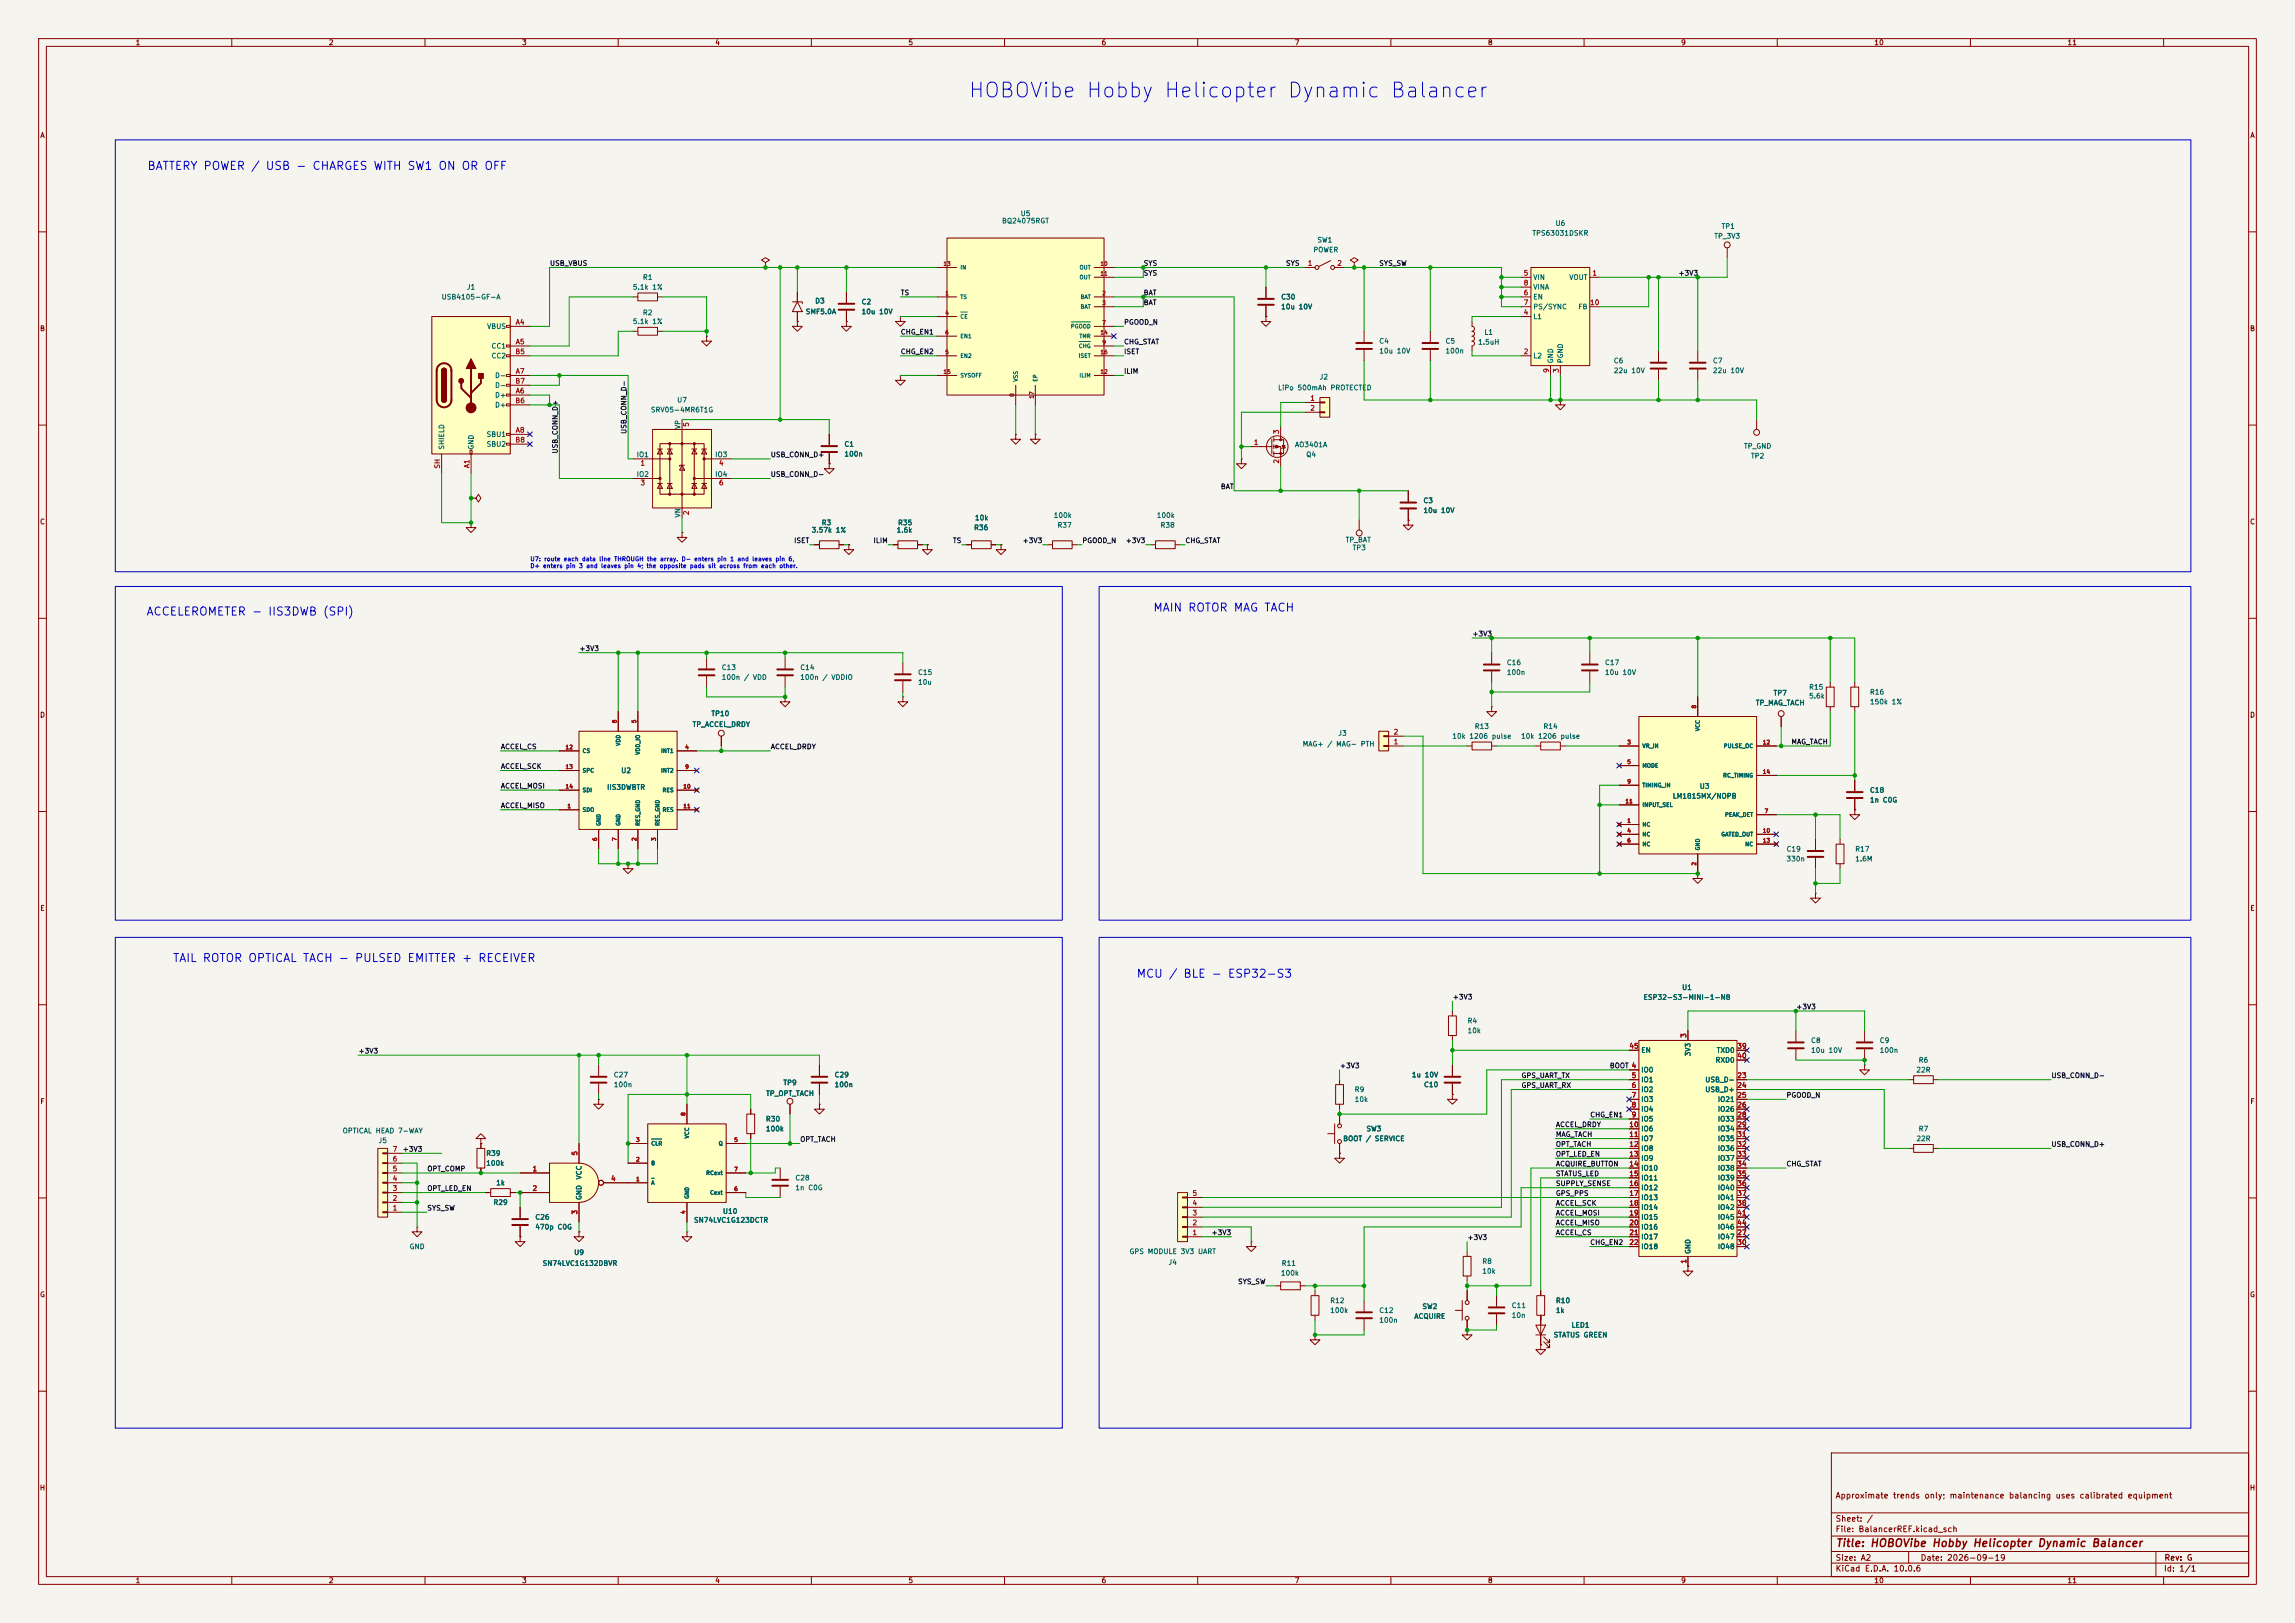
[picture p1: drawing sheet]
<svg xmlns="http://www.w3.org/2000/svg" width="594mm" height="420mm" viewBox="0 0 594 420" stroke-linecap="round" stroke-linejoin="round" font-family="sans-serif">
<defs><g id="words">
<text font-size="3.8" fill="#0000c2" x="250.4" y="26.2">HOBOVibe Hobby Helicopter Dynamic Balancer</text>
<g font-size="2.1" fill="#0000c2">
<text x="38" y="44.5">BATTERY POWER / USB - CHARGES WITH SW1 ON OR OFF</text>
<text x="37.7" y="159.8">ACCELEROMETER - IIS3DWB (SPI)</text>
<text x="298.3" y="158.8">MAIN ROTOR MAG TACH</text>
<text x="44.6" y="249.5">TAIL ROTOR OPTICAL TACH - PULSED EMITTER + RECEIVER</text>
<text x="294" y="253.5">MCU / BLE - ESP32-S3</text>
</g>
<text font-size="2" fill="#840000" x="475" y="400.8">Title: HOBOVibe Hobby Helicopter Dynamic Balancer</text>
<g font-size="1.5" fill="#840000">
<text x="475" y="388.1">Approximate trends only; maintenance balancing uses calibrated equipment</text>
<text x="475" y="394.1">Sheet: /</text>
<text x="475" y="396.8">File: BalancerREF.kicad_sch</text>
<text x="475" y="407">KiCad E.D.A. 10.0.6</text>
<text x="475" y="404.2">Size: A2</text>
<text x="497" y="404.2">Date: 2026-09-19</text>
<text x="560" y="407">Id: 1/1</text>
<text x="560.1" y="404.2">Rev: G</text>
</g>
<g font-size="1.3" fill="#840000">
<text x="35" y="12">1</text>
<text x="85" y="12">2</text>
<text x="135" y="12">3</text>
<text x="185" y="12">4</text>
<text x="235" y="12">5</text>
<text x="285" y="12">6</text>
<text x="335" y="12">7</text>
<text x="385" y="12">8</text>
<text x="435" y="12">9</text>
<text x="485" y="12">10</text>
<text x="535" y="12">11</text>
<text x="10.3" y="36">A</text>
<text x="582.3" y="36">A</text>
<text x="10.2" y="86">B</text>
<text x="582.2" y="86">B</text>
<text x="10.2" y="136">C</text>
<text x="582.2" y="136">C</text>
<text x="10.2" y="186">D</text>
<text x="582.2" y="186">D</text>
<text x="10.3" y="236">E</text>
<text x="582.3" y="236">E</text>
<text x="10.3" y="286">F</text>
<text x="582.3" y="286">F</text>
<text x="10.2" y="336">G</text>
<text x="582.2" y="336">G</text>
<text x="10.2" y="386">H</text>
<text x="582.2" y="386">H</text>
<text x="35" y="410">1</text>
<text x="85" y="410">2</text>
<text x="135" y="410">3</text>
<text x="185" y="410">4</text>
<text x="235" y="410">5</text>
<text x="285" y="410">6</text>
<text x="335" y="410">7</text>
<text x="385" y="410">8</text>
<text x="435" y="410">9</text>
<text x="485" y="410">10</text>
<text x="535" y="410">11</text>
</g>
<g font-size="1.3" fill="#006464">
<text x="259.2" y="58.1">BQ24075RGT</text>
<text x="264" y="56.2">U5</text>
<text x="402.5" y="58.7">U6</text>
<text x="445.4" y="59.5">TP1</text>
<text x="339.8" y="65.6">POWER</text>
<text x="340.8" y="63.1">SW1</text>
<text x="396.5" y="61.3">TPS63031DSKR</text>
<text x="443.6" y="62.1">TP_3V3</text>
<text x="114.2" y="77.8">USB4105-GF-A</text>
<text x="120.7" y="75.3">J1</text>
<text x="163.7" y="75.3">5.1k 1%</text>
<text x="166.3" y="72.7">R1</text>
<text x="331.5" y="77.8">C30</text>
<text x="396.7" y="72.7">VIN</text>
<text x="396.7" y="77.8">EN</text>
<text x="396.7" y="75.3">VINA</text>
<text x="406" y="72.7">VOUT</text>
<text x="166.3" y="81.9">R2</text>
<text x="208.4" y="81.6">SMF5.0A</text>
<text x="210.9" y="78.8">D3</text>
<text x="222.9" y="79.1">C2</text>
<text x="222.9" y="81.6">10u 10V</text>
<text x="331.5" y="80.3">10u 10V</text>
<text x="396.7" y="82.9">L1</text>
<text x="396.7" y="80.3">PS/SYNC</text>
<text x="408.4" y="80.3">FB</text>
<text x="125.9" y="85.4">VBUS</text>
<text x="163.7" y="84.1">5.1k 1%</text>
<text x="356.9" y="89.2">C4</text>
<text x="374" y="89.2">C5</text>
<text x="382.4" y="89.5">1.5uH</text>
<text x="384.1" y="86.9">L1</text>
<text x="127.1" y="90.5">CC1</text>
<text x="127.1" y="93">CC2</text>
<text x="356.9" y="91.8">10u 10V</text>
<text x="374" y="91.8">100n</text>
<text x="396.7" y="93">L2</text>
<text x="402.3" y="94.1" transform="rotate(-90 402.3 94.1)">GND</text>
<text x="404.8" y="94.1" transform="rotate(-90 404.8 94.1)">PGND</text>
<text x="417.6" y="94.3">C6</text>
<text x="443.2" y="94.3">C7</text>
<text x="128" y="98.1">D-</text>
<text x="128" y="100.7">D-</text>
<text x="330.7" y="101.3">LiPo 500mAh PROTECTED</text>
<text x="341.4" y="98.5">J2</text>
<text x="417.6" y="96.8">22u 10V</text>
<text x="443.2" y="96.8">22u 10V</text>
<text x="128" y="103.2">D+</text>
<text x="128" y="105.7">D+</text>
<text x="168.3" y="107">SRV05-4MR6T1G</text>
<text x="175.1" y="104.5">U7</text>
<text x="125.8" y="113.4">SBU1</text>
<text x="176.4" y="111.2" transform="rotate(-90 176.4 111.2)">VP</text>
<text x="115.3" y="116.5" transform="rotate(-90 115.3 116.5)">SHIELD</text>
<text x="122.9" y="116.5" transform="rotate(-90 122.9 116.5)">GND</text>
<text x="125.8" y="115.9">SBU2</text>
<text x="164.7" y="118.6">IO1</text>
<text x="185" y="118.6">IO3</text>
<text x="218.4" y="115.9">C1</text>
<text x="218.4" y="118.4">100n</text>
<text x="335" y="116">AO3401A</text>
<text x="337.9" y="118.6">Q4</text>
<text x="451.2" y="116.4">TP_GND</text>
<text x="453.1" y="118.9">TP2</text>
<text x="164.7" y="123.7">IO2</text>
<text x="185" y="123.7">IO4</text>
<text x="368.3" y="130.5">C3</text>
<text x="176.4" y="134.1" transform="rotate(-90 176.4 134.1)">VN</text>
<text x="212.5" y="136.2">R3</text>
<text x="232.3" y="136.2">R35</text>
<text x="252" y="137.5">R36</text>
<text x="252.2" y="134.9">10k</text>
<text x="272.6" y="134.3">100k</text>
<text x="273.6" y="136.9">R37</text>
<text x="299.3" y="134.3">100k</text>
<text x="300.2" y="136.9">R38</text>
<text x="368.3" y="133">10u 10V</text>
<text x="209.9" y="138.1">3.57k 1%</text>
<text x="231.9" y="138.1">1.6k</text>
<text x="348.1" y="140.7">TP_BAT</text>
<text x="349.9" y="142.7">TP3</text>
<text x="186.7" y="173.7">C13</text>
<text x="207" y="173.7">C14</text>
<text x="389.9" y="172.4">C16</text>
<text x="415.3" y="172.4">C17</text>
<text x="186.7" y="176.2">100n / VDD</text>
<text x="207" y="176.2">100n / VDDIO</text>
<text x="237.5" y="175">C15</text>
<text x="237.5" y="177.5">10u</text>
<text x="389.9" y="175">100n</text>
<text x="415.3" y="175">10u 10V</text>
<text x="468.1" y="178.8">R15</text>
<text x="184" y="185.6">TP10</text>
<text x="454.3" y="182.8">TP_MAG_TACH</text>
<text x="458.9" y="180.3">TP7</text>
<text x="468.1" y="181">5.6k</text>
<text x="483.9" y="180">R16</text>
<text x="483.9" y="182.6">150k 1%</text>
<text x="179.1" y="188.4">TP_ACCEL_DRDY</text>
<text x="346.3" y="190.7">J3</text>
<text x="375.8" y="191.5">10k 1206 pulse</text>
<text x="381.6" y="188.9">R13</text>
<text x="393.5" y="191.5">10k 1206 pulse</text>
<text x="399.3" y="188.9">R14</text>
<text x="337" y="193.5">MAG+ / MAG- PTH</text>
<text x="160.7" y="200.4">U2</text>
<text x="157" y="204.7">IIS3DWBTR</text>
<text x="432.8" y="207">LM1815MX/NOPB</text>
<text x="439.8" y="204.4">U3</text>
<text x="483.9" y="205.4">C18</text>
<text x="483.9" y="208">1n C0G</text>
<text x="462.3" y="220.7">C19</text>
<text x="480" y="220.7">R17</text>
<text x="462.3" y="223.2">330n</text>
<text x="480" y="223.2">1.6M</text>
<text x="435.2" y="256.5">U1</text>
<text x="425.3" y="259">ESP32-S3-MINI-1-N8</text>
<text x="379.7" y="265.1">R4</text>
<text x="379.7" y="267.7">10k</text>
<text x="424.7" y="272.7">EN</text>
<text x="437.8" y="273.5" transform="rotate(-90 437.8 273.5)">3V3</text>
<text x="443.9" y="275.3">RXD0</text>
<text x="444.2" y="272.7">TXD0</text>
<text x="468.6" y="270.2">C8</text>
<text x="468.6" y="272.7">10u 10V</text>
<text x="486.4" y="270.2">C9</text>
<text x="486.4" y="272.7">100n</text>
<text x="496.5" y="275.3">R6</text>
<text x="158.7" y="279.1">C27</text>
<text x="158.7" y="281.6">100n</text>
<text x="202.6" y="281.1">TP9</text>
<text x="215.9" y="279.1">C29</text>
<text x="215.9" y="281.6">100n</text>
<text x="365.3" y="279.1">1u 10V</text>
<text x="368.4" y="281.6">C10</text>
<text x="424.7" y="277.8">IO0</text>
<text x="424.7" y="280.4">IO1</text>
<text x="441.2" y="280.4">USB_D-</text>
<text x="495.9" y="277.8">22R</text>
<text x="198.1" y="283.9">TP_OPT_TACH</text>
<text x="350.5" y="282.9">R9</text>
<text x="350.5" y="285.4">10k</text>
<text x="424.7" y="282.9">IO2</text>
<text x="424.7" y="285.4">IO3</text>
<text x="424.7" y="288">IO4</text>
<text x="441.2" y="282.9">USB_D+</text>
<text x="444.5" y="285.4">IO21</text>
<text x="444.5" y="288">IO26</text>
<text x="88.6" y="293.6">OPTICAL HEAD 7-WAY</text>
<text x="198.1" y="290.5">R30</text>
<text x="198.1" y="293.1">100k</text>
<text x="353.5" y="293.1">SW3</text>
<text x="424.7" y="290.5">IO5</text>
<text x="424.7" y="293.1">IO6</text>
<text x="444.5" y="290.5">IO33</text>
<text x="444.5" y="293.1">IO34</text>
<text x="496.5" y="293.1">R7</text>
<text x="97.8" y="296.1">J5</text>
<text x="125.7" y="299.4">R39</text>
<text x="347.5" y="295.6">BOOT / SERVICE</text>
<text x="424.7" y="295.6">IO7</text>
<text x="424.7" y="298.1">IO8</text>
<text x="444.5" y="295.6">IO35</text>
<text x="444.5" y="298.1">IO36</text>
<text x="495.9" y="295.6">22R</text>
<text x="125.7" y="302">100k</text>
<text x="150.8" y="305.4" transform="rotate(-90 150.8 305.4)">VCC</text>
<text x="205.7" y="305.8">C28</text>
<text x="424.7" y="300.7">IO9</text>
<text x="424.7" y="303.2">IO10</text>
<text x="424.7" y="305.8">IO11</text>
<text x="444.5" y="300.7">IO37</text>
<text x="444.5" y="303.2">IO38</text>
<text x="444.5" y="305.8">IO39</text>
<text x="128.3" y="307">1k</text>
<text x="150.8" y="310.7" transform="rotate(-90 150.8 310.7)">GND</text>
<text x="205.7" y="308.3">1n C0G</text>
<text x="424.7" y="308.3">IO12</text>
<text x="424.7" y="310.8">IO13</text>
<text x="444.5" y="308.3">IO40</text>
<text x="444.5" y="310.8">IO41</text>
<text x="127.6" y="312.1">R29</text>
<text x="138.4" y="315.9">C26</text>
<text x="179.5" y="316.7">SN74LVC1G123DCTR</text>
<text x="187" y="314.4">U10</text>
<text x="424.7" y="313.4">IO14</text>
<text x="424.7" y="315.9">IO15</text>
<text x="444.5" y="313.4">IO42</text>
<text x="444.5" y="315.9">IO45</text>
<text x="105.9" y="323.5">GND</text>
<text x="138.4" y="318.5">470p C0G</text>
<text x="424.7" y="318.5">IO16</text>
<text x="424.7" y="321">IO17</text>
<text x="424.7" y="323.5">IO18</text>
<text x="444.5" y="321">IO47</text>
<text x="444.5" y="323.5">IO48</text>
<text x="444.5" y="318.5">IO46</text>
<text x="140.3" y="327.9">SN74LVC1G132DBVR</text>
<text x="148.5" y="325.1">U9</text>
<text x="292.2" y="324.8">GPS MODULE 3V3 UART</text>
<text x="302.3" y="327.6">J4</text>
<text x="331.6" y="327.9">R11</text>
<text x="383.5" y="327.4">R8</text>
<text x="383.5" y="329.9">10k</text>
<text x="437.8" y="324.6" transform="rotate(-90 437.8 324.6)">GND</text>
<text x="331.4" y="330.4">100k</text>
<text x="344.2" y="337.5">R12</text>
<text x="344.2" y="340.1">100k</text>
<text x="356.9" y="340.1">C12</text>
<text x="365.9" y="341.6">ACQUIRE</text>
<text x="368" y="339">SW2</text>
<text x="391.1" y="338.8">C11</text>
<text x="391.1" y="341.3">10n</text>
<text x="402.6" y="337.5">R10</text>
<text x="402.6" y="340.1">1k</text>
<text x="356.9" y="342.6">100n</text>
<text x="402" y="346.4">STATUS GREEN</text>
<text x="406.6" y="343.9">LED1</text>
</g>
<g font-size="1.3" fill="#0f0f0f">
<text x="142.2" y="69.1">USB_VBUS</text>
<text x="295.9" y="69.1">SYS</text>
<text x="295.9" y="71.6">SYS</text>
<text x="332.7" y="69.1">SYS</text>
<text x="356.8" y="69.1">SYS_SW</text>
<text x="434.3" y="71.6">+3V3</text>
<text x="233" y="76.7">TS</text>
<text x="295.9" y="76.7">BAT</text>
<text x="295.9" y="79.2">BAT</text>
<text x="233" y="86.9">CHG_EN1</text>
<text x="290.8" y="89.4">CHG_STAT</text>
<text x="290.8" y="84.3">PGOOD_N</text>
<text x="233" y="91.9">CHG_EN2</text>
<text x="290.8" y="91.9">ISET</text>
<text x="290.8" y="97">ILIM</text>
<text x="162.4" y="112.4" transform="rotate(-90 162.4 112.4)">USB_CONN_D-</text>
<text x="144.7" y="117.5" transform="rotate(-90 144.7 117.5)">USB_CONN_D+</text>
<text x="199.4" y="118.6">USB_CONN_D+</text>
<text x="199.4" y="123.7">USB_CONN_D-</text>
<text x="315.9" y="126.9">BAT</text>
<text x="205.4" y="140.8">ISET</text>
<text x="226" y="140.8">ILIM</text>
<text x="246.5" y="140.8">TS</text>
<text x="264.6" y="140.8">+3V3</text>
<text x="280" y="140.8">PGOOD_N</text>
<text x="291.2" y="140.8">+3V3</text>
<text x="306.7" y="140.8">CHG_STAT</text>
<text x="381" y="165">+3V3</text>
<text x="149.8" y="168.8">+3V3</text>
<text x="129.5" y="194.2">ACCEL_CS</text>
<text x="199.4" y="194.2">ACCEL_DRDY</text>
<text x="463.5" y="192.9">MAG_TACH</text>
<text x="129.5" y="199.3">ACCEL_SCK</text>
<text x="129.5" y="209.4">ACCEL_MISO</text>
<text x="129.5" y="204.3">ACCEL_MOSI</text>
<text x="375.9" y="259">+3V3</text>
<text x="464.8" y="261.5">+3V3</text>
<text x="92.7" y="272.9">+3V3</text>
<text x="346.7" y="276.7">+3V3</text>
<text x="393.7" y="281.8">GPS_UART_RX</text>
<text x="393.7" y="279.3">GPS_UART_TX</text>
<text x="416.5" y="276.7">BOOT 4</text>
<text x="530.8" y="279.3">USB_CONN_D-</text>
<text x="462.3" y="284.4">PGOOD_N</text>
<text x="402.6" y="292">ACCEL_DRDY</text>
<text x="411.5" y="289.4">CHG_EN1</text>
<text x="104.1" y="298.3">+3V3</text>
<text x="207" y="295.8">OPT_TACH</text>
<text x="402.6" y="294.5">MAG_TACH</text>
<text x="402.6" y="299.6">OPT_LED_EN</text>
<text x="402.6" y="297.1">OPT_TACH</text>
<text x="530.8" y="297.1">USB_CONN_D+</text>
<text x="110.5" y="303.4">OPT_COMP</text>
<text x="402.6" y="304.7">STATUS_LED</text>
<text x="402.6" y="302.1">ACQUIRE_BUTTON</text>
<text x="462.3" y="302.1">CHG_STAT</text>
<text x="110.5" y="308.5">OPT_LED_EN</text>
<text x="402.6" y="309.8">GPS_PPS</text>
<text x="402.6" y="307.2">SUPPLY_SENSE</text>
<text x="110.5" y="313.6">SYS_SW</text>
<text x="402.6" y="312.3">ACCEL_SCK</text>
<text x="402.6" y="314.8">ACCEL_MOSI</text>
<text x="402.6" y="317.4">ACCEL_MISO</text>
<text x="313.5" y="319.9">+3V3</text>
<text x="379.7" y="321.2">+3V3</text>
<text x="402.6" y="319.9">ACCEL_CS</text>
<text x="411.5" y="322.5">CHG_EN2</text>
<text x="320.3" y="332.6">SYS_SW</text>
</g>
<g font-size="1.3" fill="#a90000">
<text x="338.4" y="69.1">1</text>
<text x="346" y="69.1">2</text>
<text x="394.2" y="71.6">5</text>
<text x="412" y="71.6">1</text>
<text x="394.2" y="76.7">6</text>
<text x="394.2" y="74.2">8</text>
<text x="394.2" y="81.8">4</text>
<text x="394.2" y="79.2">7</text>
<text x="411.4" y="79.2">10</text>
<text x="133.3" y="84.3">A4</text>
<text x="133.3" y="89.4">A5</text>
<text x="133.3" y="91.9">B5</text>
<text x="394.2" y="91.9">2</text>
<text x="133.3" y="99.6">B7</text>
<text x="133.3" y="97">A7</text>
<text x="401.2" y="96.6" transform="rotate(-90 401.2 96.6)">9</text>
<text x="403.7" y="96.6" transform="rotate(-90 403.7 96.6)">3</text>
<text x="133.3" y="104.6">B6</text>
<text x="133.3" y="102.1">A6</text>
<text x="339" y="104">1</text>
<text x="339" y="106.5">2</text>
<text x="133.3" y="112.3">A8</text>
<text x="178.6" y="110.6" transform="rotate(-90 178.6 110.6)">5</text>
<text x="331.3" y="112.5" transform="rotate(-90 331.3 112.5)">3</text>
<text x="133.3" y="114.8">B8</text>
<text x="324.4" y="115.4">1</text>
<text x="114.2" y="121.4" transform="rotate(-90 114.2 121.4)">SH</text>
<text x="121.8" y="121.3" transform="rotate(-90 121.8 121.3)">A1</text>
<text x="165.6" y="120.8">1</text>
<text x="165.6" y="125.9">3</text>
<text x="186" y="120.8">4</text>
<text x="186" y="125.9">6</text>
<text x="331.3" y="120.1" transform="rotate(-90 331.3 120.1)">2</text>
<text x="178.6" y="133.4" transform="rotate(-90 178.6 133.4)">2</text>
<text x="360.6" y="190.4">2</text>
<text x="360.6" y="192.9">1</text>
<text x="436.7" y="268.7" transform="rotate(-90 436.7 268.7)">3</text>
<text x="421.6" y="271.6">45</text>
<text x="449.5" y="271.6">39</text>
<text x="449.5" y="274.2">40</text>
<text x="422.2" y="279.3">5</text>
<text x="422.2" y="281.8">6</text>
<text x="422.2" y="276.7">4</text>
<text x="449.5" y="279.3">23</text>
<text x="449.5" y="281.8">24</text>
<text x="422.2" y="284.3">7</text>
<text x="422.2" y="286.9">8</text>
<text x="449.5" y="284.3">25</text>
<text x="449.5" y="286.9">26</text>
<text x="421.6" y="292">10</text>
<text x="422.2" y="289.4">9</text>
<text x="449.5" y="289.4">28</text>
<text x="449.5" y="292">29</text>
<text x="101.5" y="298.3">7</text>
<text x="149.7" y="299.2" transform="rotate(-90 149.7 299.2)">5</text>
<text x="421.6" y="294.5">11</text>
<text x="421.6" y="297">12</text>
<text x="421.6" y="299.6">13</text>
<text x="449.5" y="294.5">31</text>
<text x="449.5" y="297">32</text>
<text x="449.5" y="299.6">33</text>
<text x="101.5" y="305.9">4</text>
<text x="101.5" y="303.4">5</text>
<text x="101.5" y="300.9">6</text>
<text x="137.7" y="303.4">1</text>
<text x="158" y="305.9">4</text>
<text x="421.6" y="302.1">14</text>
<text x="421.6" y="304.7">15</text>
<text x="449.5" y="302.1">34</text>
<text x="449.5" y="304.7">35</text>
<text x="101.5" y="311">2</text>
<text x="101.5" y="308.5">3</text>
<text x="137.7" y="308.5">2</text>
<text x="308.5" y="309.7">5</text>
<text x="421.6" y="307.2">16</text>
<text x="421.6" y="309.7">17</text>
<text x="449.5" y="307.2">36</text>
<text x="449.5" y="309.7">37</text>
<text x="101.5" y="313.6">1</text>
<text x="149.7" y="314.4" transform="rotate(-90 149.7 314.4)">3</text>
<text x="308.5" y="317.4">2</text>
<text x="308.5" y="314.8">3</text>
<text x="308.5" y="312.3">4</text>
<text x="421.6" y="312.3">18</text>
<text x="421.6" y="314.8">19</text>
<text x="421.6" y="317.4">20</text>
<text x="449.5" y="312.3">38</text>
<text x="449.5" y="314.8">41</text>
<text x="449.5" y="317.4">44</text>
<text x="308.5" y="319.9">1</text>
<text x="421.6" y="319.9">21</text>
<text x="421.6" y="322.4">22</text>
<text x="449.5" y="319.9">27</text>
<text x="449.5" y="322.4">30</text>
<text x="436.7" y="327.1" transform="rotate(-90 436.7 327.1)">1</text>
</g>
<g font-size="1.1" fill="#0000c2">
<text x="137.2" y="145.5">U7: route each data line THROUGH the array. D- enters pin 1 and leaves pin 6,</text>
<text x="137.2" y="147.3">D+ enters pin 3 and leaves pin 4; the opposite pads sit across from each other.</text>
</g>
<g font-size="1" fill="#a90000">
<text x="244" y="69">13</text>
<text x="284.7" y="69">10</text>
<text x="284.7" y="71.6">11</text>
<text x="244.5" y="76.7">1</text>
<text x="285.2" y="76.7">2</text>
<text x="244.5" y="81.7">4</text>
<text x="285.2" y="79.2">3</text>
<text x="244.5" y="86.8">6</text>
<text x="284.7" y="86.8">14</text>
<text x="285.2" y="84.3">7</text>
<text x="285.2" y="89.4">9</text>
<text x="244.5" y="91.9">5</text>
<text x="284.7" y="91.9">16</text>
<text x="244" y="97">15</text>
<text x="284.7" y="97">12</text>
<text x="262.7" y="102.8" transform="rotate(-90 262.7 102.8)">8</text>
<text x="267.8" y="103.3" transform="rotate(-90 267.8 103.3)">17</text>
<text x="439.2" y="183.5" transform="rotate(-90 439.2 183.5)">8</text>
<text x="159.8" y="187.3" transform="rotate(-90 159.8 187.3)">8</text>
<text x="164.9" y="187.3" transform="rotate(-90 164.9 187.3)">5</text>
<text x="146.3" y="194.1">12</text>
<text x="177.2" y="194.1">4</text>
<text x="421.1" y="192.9">3</text>
<text x="421.1" y="197.9">5</text>
<text x="456.1" y="192.9">12</text>
<text x="146.3" y="199.2">13</text>
<text x="177.2" y="199.2">9</text>
<text x="421.1" y="203">9</text>
<text x="456.1" y="200.5">14</text>
<text x="146.3" y="204.3">14</text>
<text x="146.7" y="209.4">1</text>
<text x="176.7" y="204.3">10</text>
<text x="176.7" y="209.4">11</text>
<text x="420.6" y="208.1">11</text>
<text x="421.1" y="213.2">1</text>
<text x="421.1" y="215.7">4</text>
<text x="456.1" y="215.7">10</text>
<text x="456.6" y="210.6">7</text>
<text x="154.8" y="217.8" transform="rotate(-90 154.8 217.8)">6</text>
<text x="159.8" y="217.8" transform="rotate(-90 159.8 217.8)">7</text>
<text x="164.9" y="217.8" transform="rotate(-90 164.9 217.8)">2</text>
<text x="170" y="217.8" transform="rotate(-90 170 217.8)">3</text>
<text x="421.1" y="218.3">6</text>
<text x="456.1" y="218.3">13</text>
<text x="439.2" y="224.1" transform="rotate(-90 439.2 224.1)">2</text>
<text x="177.6" y="288.9" transform="rotate(-90 177.6 288.9)">8</text>
<text x="164.5" y="295.7">3</text>
<text x="189.9" y="295.7">5</text>
<text x="164.5" y="305.9">1</text>
<text x="164.5" y="300.8">2</text>
<text x="189.9" y="303.3">7</text>
<text x="189.9" y="308.4">6</text>
<text x="177.6" y="314.3" transform="rotate(-90 177.6 314.3)">4</text>
</g>
<g font-size="1" fill="#006464">
<text x="248.4" y="70">IN</text>
<text x="279.3" y="70">OUT</text>
<text x="248.4" y="77.6">TS</text>
<text x="279.3" y="72.5">OUT</text>
<text x="279.5" y="77.6">BAT</text>
<text x="248.4" y="82.7">CE</text>
<text x="279.5" y="80.1">BAT</text>
<text x="248.4" y="87.8">EN1</text>
<text x="277" y="85.2">PGOOD</text>
<text x="279.3" y="87.8">TMR</text>
<text x="248.4" y="92.8">EN2</text>
<text x="279.1" y="92.8">ISET</text>
<text x="279.1" y="90.3">CHG</text>
<text x="248.4" y="97.9">SYSOFF</text>
<text x="263.7" y="98.9" transform="rotate(-90 263.7 98.9)">VSS</text>
<text x="268.7" y="98.9" transform="rotate(-90 268.7 98.9)">EP</text>
<text x="279.3" y="97.9">ILIM</text>
<text x="440.2" y="189.3" transform="rotate(-90 440.2 189.3)">VCC</text>
<text x="150.7" y="195.1">CS</text>
<text x="160.8" y="193.1" transform="rotate(-90 160.8 193.1)">VDD</text>
<text x="165.9" y="195.5" transform="rotate(-90 165.9 195.5)">VDD_IO</text>
<text x="171" y="195.1">INT1</text>
<text x="425" y="193.8">VR_IN</text>
<text x="446" y="193.8">PULSE_OC</text>
<text x="150.7" y="200.2">SPC</text>
<text x="171" y="200.2">INT2</text>
<text x="425" y="198.9">MODE</text>
<text x="425" y="204">TIMING_IN</text>
<text x="445.9" y="201.4">RC_TIMING</text>
<text x="150.7" y="205.2">SDI</text>
<text x="171.4" y="205.2">RES</text>
<text x="425" y="209">INPUT_SEL</text>
<text x="150.7" y="210.3">SDO</text>
<text x="155.7" y="213.8" transform="rotate(-90 155.7 213.8)">GND</text>
<text x="160.8" y="213.8" transform="rotate(-90 160.8 213.8)">GND</text>
<text x="165.9" y="213.8" transform="rotate(-90 165.9 213.8)">RES_GND</text>
<text x="170.9" y="213.8" transform="rotate(-90 170.9 213.8)">RES_GND</text>
<text x="171.4" y="210.3">RES</text>
<text x="425" y="214.1">NC</text>
<text x="446.4" y="211.6">PEAK_DET</text>
<text x="425" y="216.7">NC</text>
<text x="425" y="219.2">NC</text>
<text x="440.2" y="220.2" transform="rotate(-90 440.2 220.2)">GND</text>
<text x="445.4" y="216.7">GATED_OUT</text>
<text x="451.6" y="219.2">NC</text>
<text x="168.4" y="296.7">CLR</text>
<text x="178.6" y="294.7" transform="rotate(-90 178.6 294.7)">VCC</text>
<text x="185.9" y="296.7">Q</text>
<text x="168.4" y="301.8">B</text>
<text x="182.7" y="304.3">RCext</text>
<text x="168.4" y="306.8">A</text>
<text x="178.6" y="310.4" transform="rotate(-90 178.6 310.4)">GND</text>
<text x="183.7" y="309.4">Cext</text>
</g>
</g></defs>
<path d="M0 0h594v420h-594z" fill="#f5f4ef" stroke="#f5f4ef" stroke-width=".26"/>
<g fill="none" stroke="#840000" stroke-width=".26">
<path d="M10 10h574v400h-574zM12 12h570v396h-570zM60 10v2M110 10v2M160 10v2M210 10v2M260 10v2M310 10v2M360 10v2M410 10v2M460 10v2M510 10v2"/>
<path d="M560 10v2M10 60h2M350.5 67.9l1-.6-1-.6-1 .6 1 .6v1.3M350.5 69.2h.1M582 60h2M353.1 85.7v2.8M353.1 90.6v2.7M370.2 85.7v2.8M370.2 90.6v2.7M381 83.2v1.3l.4 .1 .2 .5-.2 .4-.4 .2 .4 .2 .2 .5-.2 .4-.4 .2 .4 .2 .2 .4-.2 .5-.4 .2 .4 .2 .2 .4-.2 .4-.4 .2v1.3M10 110h2M582 110h2"/>
<path d="M10 160h2M582 160h2M10 210h2M582 210h2M10 260h2M582 260h2M193.3 288.3h2v5.1h-2zM194.3 287v1.3M194.3 293.4v1.2M204.5 285.8v2.5M212.1 285.8v1.2h1.3l-1.3 1.3-1.3-1.3h1.3M212.1 285.8h.1"/>
<path d="M10 310h2M201.9 302.3v2.8M201.9 307.1v2.8M582 310h2M323.8 321.3v1.3h1.3l-1.3 1.3-1.2-1.3h1.2M323.8 321.3h.1M330.2 332.7h1.3M331.5 331.7h5v2.1h-5zM336.5 332.7h1.3M378.7 325.1h2v5.1h-2zM379.7 323.9v1.2M379.7 330.2v1.3"/>
<path d="M10 360h2M474 376h108v32h-108zM582 360h2M474 397.5h108M474 391.5h108M60 408v2M110 408v2M160 408v2M210 408v2M260 408v2M310 408v2M360 408v2"/>
<path d="M410 408v2M460 408v2M474 404.5h108M474 401.5h108M494 401.5v3M510 408v2M558 401.5v6.5M560 408v2"/>
<circle cx="204.5" cy="285" r=".76"/>
</g>
<path d="M351 88.8h4.1M351 90.3h4.1M368.2 88.8h4M368.2 90.3h4M199.9 305.3h4.1M199.9 306.8h4.1" fill="none" stroke="#840000" stroke-width=".51"/>
<path d="M167.6 290.8h20.4v20.4h-20.4z" fill="#ffffc2"/>
<g fill="none" stroke="#840000" stroke-width=".26">
<path d="M327.7 74.3v2.8M327.7 79.1v2.8M337.8 69.2h2.6M344.4 67.4l-3 1.6M345.4 69.2h2.6M439.4 90.8v2.8M439.4 95.6v2.8M262.9 112.4v1.3h1.3l-1.3 1.2-1.3-1.2h1.3M262.9 112.4h.1M268 112.4v1.3h1.2l-1.2 1.2-1.3-1.2h1.3M268 112.4h.1M454.7 108.6v2.5"/>
<path d="M364.5 134.6v1.3h1.3l-1.3 1.3-1.3-1.3h1.3M364.5 134.6h.1M364.5 127v2.8M364.5 131.8v2.8M259.1 141v1.2h1.2l-1.2 1.3-1.3-1.3h1.3M259.1 141h.1M203.2 170.2v2.8M203.2 175v2.8M203.2 180.3v1.3h1.3l-1.3 1.3-1.3-1.3h1.3M203.2 180.3h.1M212.1 275.6v2.8M374.9 262.9h2v5.1h-2z"/>
<path d="M375.9 261.6v1.3M375.9 268v1.2M375.9 275.6v2.8M123.4 297.2h2.1v5.1h-2.1zM124.5 294.6h1.2l-1.2-1.2-1.3 1.2h1.3v1.3M124.5 295.9h.1M124.5 295.9v1.3M162.6 295.9h5M167.6 290.8h20.4v20.4h-20.4zM177.8 285.8v5M188 295.9h5M212.1 280.4v2.8"/>
<path d="M375.9 280.4v2.8M124.5 302.3v1.2M125.7 308.6h1.3M127 307.6h5.1v2h-5.1zM132.1 308.6h1.2M162.6 306.1h5M162.6 301h5M177.8 311.2v5M188 308.6h5M188 303.5h5"/>
<circle cx="340.9" cy="69.2" r=".51"/>
<circle cx="344.9" cy="69.2" r=".51"/>
<circle cx="454.7" cy="111.9" r=".76"/>
</g>
<path d="M168.6 294.7h2.7M168.6 304.9h.7" fill="none" stroke="#006464" stroke-width=".26"/>
<path d="M325.6 77.3h4.1M325.6 78.9h4.1M437.4 93.9h4.1M437.4 95.4h4.1M362.5 130h4M362.5 131.6h4M201.2 173.2h4M201.2 174.8h4M210.1 278.6h4M373.9 278.6h4.1M210.1 280.2h4M373.9 280.2h4.1" fill="none" stroke="#840000" stroke-width=".51"/>
<path d="M356.9 189.2h2.5v5.1h-2.5z" fill="#ffffc2"/>
<g fill="none" stroke="#840000" stroke-width=".26">
<path d="M447 64.1v2.6M429.3 90.8v2.8M429.3 95.6v2.8M403.9 103.5v1.3h1.2l-1.2 1.2-1.3-1.2h1.3M403.9 103.5h.1M356.9 189.2h2.5v5.1h-2.5zM358.1 192.9h1.3v.3h-1.3zM358.1 190.4h1.3v.2h-1.3zM359.4 193h3.8M359.4 190.5h3.8"/>
<circle cx="447" cy="63.4" r=".76"/>
</g>
<path d="M427.2 93.9h4.1M427.2 95.4h4.1" fill="none" stroke="#840000" stroke-width=".51"/>
<path d="M396.2 69.2h15.3v25.4h-15.3z" fill="#ffffc2"/>
<g fill="none" stroke="#840000" stroke-width=".26">
<path d="M393.7 71.8h2.5M393.7 76.8h2.5M393.7 79.4h2.5M393.7 74.3h2.5M396.2 69.2h15.3v25.4h-15.3zM411.5 71.8h2.5M411.5 79.4h2.5M393.7 92.1h2.5M393.7 81.9h2.5M401.3 94.6v2.6M403.9 94.6v2.6M186.7 190.5v2.5"/>
<path d="M233.7 180.3v1.3h1.2l-1.2 1.3-1.3-1.3h1.3M233.7 180.3h.1M461 185.4v2.6M469.9 217.2v2.8M480.1 201.9v2.8M480.1 206.8v2.8M439.4 226.1v1.2h1.3l-1.3 1.3-1.3-1.3h1.3M439.4 226.1h.1M469.9 222v2.8M464.8 266.7v2.8M464.8 271.5v2.8M482.6 275.6v1.3h1.3l-1.3 1.2-1.3-1.2h1.3"/>
<path d="M482.6 275.6h.1M482.6 266.7v2.8M482.6 271.5v2.8M494 279.4h1.3M495.3 278.4h5.1v2h-5.1zM500.4 279.4h1.2M494 297.2h1.3M495.3 296.2h5.1v2h-5.1zM500.4 297.2h1.2"/>
<circle cx="186.7" cy="189.7" r=".76"/>
<circle cx="461" cy="184.7" r=".76"/>
</g>
<path d="M478 205h4.1M478 206.5h4.1M467.9 220.2h4M467.9 221.7h4M462.8 269.7h4.1M462.8 271.3h4.1M480.6 269.7h4M480.6 271.3h4" fill="none" stroke="#840000" stroke-width=".51"/>
<path d="M424.2 185.4h30.5v35.6h-30.5z" fill="#ffffc2"/>
<g fill="none" stroke="#840000" stroke-width=".26">
<path d="M176.5 137.8v1.3h1.3l-1.3 1.2-1.2-1.2h1.2M176.5 137.8h.1M472.7 177.8h2v5.1h-2zM473.7 176.5v1.3M479 177.8h2.1v5.1h-2.1zM480.1 176.5v1.3M419.1 193h5.1M419.1 198.1h5.1M424.2 185.4h30.5v35.6h-30.5zM439.4 180.3v5.1M454.7 193h5M473.7 182.9v1.3"/>
<path d="M480.1 182.9v1.3M418.7 213l.8 .7M418.7 215.5l.8 .8M418.7 218.1l.8 .7M419.1 213.4h5.1M419.1 215.9h5.1M419.1 218.4h5.1M419.1 203.2h5.1M419.1 208.3h5.1M419.5 213l-.8 .7M419.5 215.5l-.8 .8M419.5 218.1l-.8 .7"/>
<path d="M454.7 215.9h5M454.7 218.4h5M454.7 210.8h5M454.7 200.7h5M459.4 218.1l.7 .7M460.1 218.1l-.7 .7M475.2 218.4h2.1v5.1h-2.1zM476.2 217.2v1.2M480.1 209.6v1.2h1.2l-1.2 1.3-1.3-1.3h1.3M480.1 209.6h.1M439.4 221v5.1M469.9 231.1v1.3h1.3l-1.3 1.3-1.3-1.3h1.3"/>
<path d="M469.9 231.1h.1M476.2 223.5v1.3"/>
</g>
<path d="M149.9 189.2h25.4v25.4h-25.4z" fill="#ffffc2"/>
<g fill="none" stroke="#840000" stroke-width=".26">
<path d="M233.7 171.5v2.7M233.7 176.3v2.8M144.8 194.3h5.1M144.8 199.4h5.1M149.9 189.2h25.4v25.4h-25.4zM160 184.2v5M165.1 184.2v5M175.3 194.3h5M175.3 199.4h5M144.8 209.6h5.1M144.8 204.5h5.1M154.9 214.6v5.1"/>
<path d="M160 214.6v5.1M165.1 214.6v5.1M170.2 214.6v5.1M175.3 209.6h5M175.3 204.5h5M180 204.1l.7 .8M180 209.2l.7 .7M180.7 204.1l-.7 .8M180.7 209.2l-.7 .7M162.6 223.5v1.3h1.2l-1.2 1.3-1.3-1.3h1.3M162.6 223.5h.1"/>
</g>
<path d="M231.6 174.5h4.1M231.6 176h4.1" fill="none" stroke="#840000" stroke-width=".51"/>
<path d="M97.8 297.2h2.5v17.8h-2.5z" fill="#ffffc2"/>
<g fill="none" stroke="#840000" stroke-width=".26">
<path d="M182.9 170.2v2.8M182.9 175v2.8M97.8 297.2h2.5v17.8h-2.5zM99.1 298.3h1.2v.3h-1.2zM100.3 298.5h3.8M99.1 313.6h1.2v.2h-1.2zM99.1 311h1.2v.3h-1.2zM99.1 308.5h1.2v.2h-1.2zM99.1 305.9h1.2v.3h-1.2zM99.1 303.4h1.2v.3h-1.2zM99.1 300.9h1.2v.2h-1.2zM100.3 313.7h3.8"/>
<path d="M100.3 311.2h3.8M100.3 308.6h3.8M100.3 306.1h3.8M100.3 303.5h3.8M100.3 301h3.8"/>
</g>
<path d="M180.8 173.2h4.1M180.8 174.8h4.1" fill="none" stroke="#840000" stroke-width=".51"/>
<path d="M149.9 301a5.1 5.1 0 0 1 5 5.1 5.1 5.1 0 0 1-5 5.1z" fill="#ffffc2" stroke="#ffffc2" stroke-width=".26"/>
<path d="M142.2 301h7.7v10.2h-7.7z" fill="#ffffc2"/>
<g fill="none" stroke="#840000" stroke-width=".26">
<path d="M163.8 76.8h1.3M165.1 75.8h5.1v2.1h-5.1zM170.2 76.8h1.2M205.1 78.1h2.5v.5M206.4 78.1l1.2 2.5h-2.5zM206.4 75.6v2.5M219.1 75.6v2.8M206.4 83.2v1.3h1.2l-1.2 1.2-1.3-1.2h1.3M206.4 83.2h.1M206.4 80.6v2.6M219.1 83.2v1.3h1.2l-1.2 1.2-1.3-1.2h1.3M219.1 83.2h.1"/>
<path d="M219.1 80.4v2.8M233 97.2v1.2h1.3l-1.3 1.3-1.2-1.3h1.2M233 97.2h.1M233 81.9v1.3h1.3l-1.3 1.3-1.2-1.3h1.2M233 81.9h.1M214.6 120v1.3h1.3l-1.3 1.3-1.2-1.3h1.2M214.6 120h.1M154.9 275.6v2.8M346.7 279.4v1.3M149.9 295.9v5.1M154.9 284.5v1.3h1.3l-1.3 1.2-1.2-1.2h1.2M154.9 284.5h.1"/>
<path d="M154.9 280.4v2.8M343.7 293.4h1.7M345.4 290.8v5.1M345.7 280.7h2v5.1h-2zM346.7 298.5v1.2h1.3l-1.3 1.3-1.3-1.3h1.3M346.7 298.5h.1M346.7 285.8v1.2M346.7 288.3v2.5M346.7 295.9v2.6M375.9 283.2v1.3h1.3l-1.3 1.3-1.3-1.3h1.3M375.9 283.2h.1M107.9 317.5v1.3h1.3l-1.3 1.2-1.2-1.2h1.2"/>
<path d="M107.9 317.5h.1M134.6 303.5h7.6M134.6 308.6h7.6M134.6 312.4v2.8M134.6 317.2v2.8M149.9 301a5.1 5.1 0 0 1 5 5.1 5.1 5.1 0 0 1-5 5.1M149.9 301h-7.7v10.2h7.7M149.9 318.8v1.2h1.2l-1.2 1.3-1.3-1.3h1.3M149.9 318.8h.1M149.9 311.2v5M156.2 306.1h6.4M177.8 318.8v1.2h1.3l-1.3 1.3-1.3-1.3h1.3"/>
<path d="M177.8 318.8h.1M134.6 320v1.3h1.3l-1.3 1.3-1.3-1.3h1.3M134.6 320h.1M387.3 335.3v2.8M397.8 335.3h2v5.1h-2zM398.8 334v1.3M436.9 327.7v1.2h1.2l-1.2 1.3-1.3-1.3h1.3M436.9 327.7h.1M340.4 345.4v1.3h1.2l-1.2 1.3-1.3-1.3h1.3M340.4 345.4h.1M379.7 344.2v1.2h1.3l-1.3 1.3-1.2-1.3h1.2M379.7 344.2h.1"/>
<path d="M387.3 340.1v2.8M397.5 342.9h2.5l-1.2 2.5zM397.5 345.4h2.5M398.8 348v1.3h1.2l-1.2 1.2-1.3-1.2h1.3M398.8 348h.1M398.8 340.4v7.6M399.5 347.2l1.6 1.5v-.7v.7h-.8M399.5 345.9l1.6 1.6v-.8v.8h-.8"/>
<circle cx="346.7" cy="295.4" r=".51"/>
<circle cx="346.7" cy="291.3" r=".51"/>
<circle cx="155.6" cy="306.1" r=".63"/>
</g>
<path d="M217 78.6h4.1M217 80.1h4.1M152.9 278.6h4.1M152.9 280.2h4.1M132.6 315.5h4.1M132.6 317h4.1M385.3 338.3h4.1M385.3 339.9h4.1" fill="none" stroke="#840000" stroke-width=".51"/>
<path d="M424.2 269.2h25.4v55.9h-25.4z" fill="#ffffc2"/>
<g fill="none" stroke="#840000" stroke-width=".26">
<path d="M214.6 112.4v2.8M214.6 117.2v2.8M121.9 135.3v1.2h1.3l-1.3 1.3-1.3-1.3h1.3M121.9 135.3h.1M421.6 276.9h2.6M421.6 279.4h2.6M421.6 271.8h2.6M424.2 269.2h25.4v55.9h-25.4zM436.9 266.7v2.5M449.6 279.4h2.5M449.6 271.8h2.5M449.6 274.3h2.5"/>
<path d="M421.6 281.9h2.6M421.6 284.5h2.6M421.6 287h2.6M421.6 289.6h2.6M421.6 292.1h2.6M421.6 294.6h2.6M421.6 297.2h2.6M421.6 299.7h2.6M449.6 281.9h2.5M449.6 284.5h2.5M449.6 287h2.5M449.6 289.6h2.5"/>
<path d="M449.6 292.1h2.5M449.6 294.6h2.5M449.6 297.2h2.5M449.6 299.7h2.5M421.6 302.3h2.6M421.6 304.8h2.6M421.6 307.3h2.6M421.6 309.9h2.6M421.6 312.4h2.6M421.6 315h2.6M421.6 317.5h2.6M449.6 302.3h2.5"/>
<path d="M449.6 304.8h2.5M449.6 307.3h2.5M449.6 309.9h2.5M449.6 312.4h2.5M449.6 315h2.5M449.6 317.5h2.5M421.6 320h2.6M421.6 322.6h2.6M436.9 325.1v2.6M449.6 320h2.5M449.6 322.6h2.5"/>
</g>
<path d="M212.6 115.4h4.1M212.6 117h4.1" fill="none" stroke="#840000" stroke-width=".51"/>
<path d="M111.8 81.9h20.3v35.6h-20.3z" fill="#ffffc2"/>
<g fill="none" stroke="#840000" stroke-width=".26">
<path d="M111.8 81.9h20.3v35.6h-20.3zM114.3 95.9l.2-.5 .4-.1 .5 .1 .2 .5M131.1 84.2h1v.5h-1zM131.1 89.3h1v.5h-1zM131.1 91.8h1v.5h-1zM131.1 96.9h1v.5h-1zM131.1 99.4h1v.5h-1zM132.1 84.5h5.1M132.1 89.5h5.1M132.1 97.2h5.1M132.1 92.1h5.1M132.1 99.7h5.1"/>
<path d="M114.3 103.5l.2 .5 .4 .1 .5-.2 .2-.4M114.3 117.5v5.1M121.7 116.5h.5v1h-.5zM121.9 117.5v5.1M131.1 102h1v.5h-1zM131.1 104.5h1v.5h-1zM131.1 112.1h1v.5h-1zM131.1 114.7h1v.5h-1zM132.1 102.2h5.1M132.1 112.4h5.1M132.1 104.8h5.1M132.1 114.9h5.1"/>
<path d="M212.1 140h5.1v2h-5.1zM210.8 141h1.3M217.2 141h1.2M219.7 141v1.2h1.3l-1.3 1.3-1.3-1.3h1.3M219.7 141h.1"/>
</g>
<path d="M113.6 94.6a1.9 1.9 0 0 1 2.1-.5 1.9 1.9 0 0 1 1.1 1.8v7.6a1.91 1.91 0 0 1-1.9 1.9 1.91 1.91 0 0 1-1.9-1.9v-7.8zM119.4 99.2v1.3l2.5 2.5M121.9 95.4v10.1M124.5 97.9v1.3l-2.6 2.5" fill="none" stroke="#840000" stroke-width=".51"/>
<g fill="#840000" stroke="#840000" stroke-width=".26">
<path d="M114.3 95.9h1.3v7.6h-1.3z"/>
<path d="M114.5 95.4l.7-.1 .4 .6h-1.3z"/>
<path d="M114.3 103.5h1.3l-.2 .4-.5 .2-.4-.1z"/>
<path d="M121.9 92.8l1.3 2.6h-2.6z"/>
<path d="M123.8 96.6h1.3v1.3h-1.3z"/>
<circle cx="119.4" cy="98.6" r=".63"/>
<circle cx="121.9" cy="105.5" r="1.27"/>
</g>
<path d="M304.8 308.6h2.5v12.7h-2.5z" fill="#ffffc2"/>
<g fill="none" stroke="#840000" stroke-width=".26">
<path d="M198.1 67.9l1-.6-1-.6-1 .6 1 .6v1.3M198.1 69.2h.1M121.9 128.9h1.3l.6-1 .7 1-.7 1-.6-1M121.9 128.9h.1M232.4 140h5.1v2h-5.1zM299.1 140h5.1v2h-5.1zM231.1 141h1.3M237.5 141h1.3M297.8 141h1.3M304.2 141h1.2M304.8 308.6h2.5v12.7h-2.5zM306.1 319.9h1.2v.3h-1.2z"/>
<path d="M306.1 317.4h1.2v.2h-1.2zM306.1 314.8h1.2v.3h-1.2zM306.1 312.3h1.2v.2h-1.2zM306.1 309.8h1.2v.2h-1.2zM307.3 317.5h3.8M307.3 315h3.8M307.3 312.4h3.8M307.3 309.9h3.8M307.3 320h3.8"/>
</g>
<path d="M245.1 61.6h40.6v40.6h-40.6z" fill="#ffffc2"/>
<g fill="none" stroke="#840000" stroke-width=".26">
<path d="M242.6 76.8h5M242.6 69.2h5M245.1 61.6h40.6v40.6h-40.6zM283.2 76.8h5.1M283.2 79.4h5.1M283.2 69.2h5.1M283.2 71.8h5.1M242.6 81.9h5M242.6 92.1h5M242.6 87h5M242.6 97.2h5M262.9 99.7v5.1"/>
<path d="M268 99.7v5.1M283.2 92.1h5.1M283.2 87h5.1M283.2 84.5h5.1M283.2 89.5h5.1M283.2 97.2h5.1M327.7 81.9v1.3h1.2l-1.2 1.3-1.3-1.3h1.3M327.7 81.9h.1M272.4 140h5.1v2h-5.1zM271.1 141h1.3M277.5 141h1.3M386.1 168.9v2.8"/>
<path d="M386.1 173.7v2.8M411.5 168.9v2.8M411.5 173.7v2.8M379.7 193h1.3M381 192h5.1v2.1h-5.1zM386.1 182.9v1.3h1.2l-1.2 1.2-1.3-1.2h1.3M386.1 182.9h.1M386.1 193h1.2M397.5 193h1.3M398.8 192h5.1v2.1h-5.1zM403.9 193h1.2"/>
</g>
<path d="M248.7 80.8h1.7M277.2 83.3h5M279.3 88.4h2.9" fill="none" stroke="#006464" stroke-width=".26"/>
<path d="M384 172h4.1M384 173.5h4.1M409.4 172h4.1M409.4 173.5h4.1" fill="none" stroke="#840000" stroke-width=".51"/>
<path d="M168.9 111.1h15.2v20.3h-15.2z" fill="#ffffc2"/>
<g fill="none" stroke="#840000" stroke-width=".26">
<path d="M182.9 87v1.3h1.2l-1.2 1.2-1.3-1.2h1.3M182.9 87h.1M163.8 118.7h9.6M168.9 111.1h15.2v20.3h-15.2zM170.2 116.2h1.2M170.8 114.8h11.4v13.1h-11.4zM170.8 116.2l.6 1.3h-1.2zM172.7 116.2h1.3M173.4 116.2l.6 1.3h-1.3zM173.4 114.8v13.1M176.5 108.6v25.4M179.1 116.2h1.2"/>
<path d="M179.7 116.2l.6 1.3h-1.2zM179.7 114.8v13.1M181.6 116.2h1.3M182.2 116.2l.7 1.3h-1.3zM182.2 118.7h7M321.3 118.7v1.3h1.3l-1.3 1.3-1.3-1.3h1.3M321.3 118.7h.1M163.8 123.8h7M170.2 125.1h1.2M170.8 125.1l.6 1.3h-1.2zM172.7 125.1h1.3M173.4 125.1l.6 1.3h-1.3z"/>
<path d="M176.5 120.4l.7 1.3h-1.3zM177.2 120.4h-1.3v.3M179.1 125.1h1.2M179.7 125.1l.6 1.3h-1.2zM179.7 123.8h9.5M181.6 125.1h1.3M182.2 125.1l.7 1.3h-1.3zM251.5 140h5v2h-5zM240 141v1.2h1.3l-1.3 1.3-1.2-1.3h1.2M240 141h.1M250.2 141h1.3M256.5 141h1.3"/>
<path d="M339.3 335.3h2.1v5.1h-2.1zM340.4 334v1.3M376.7 339.1h1.8M378.5 336.6v5M379.7 334v2.6M340.4 340.4v1.2M379.7 341.6v2.6"/>
<circle cx="379.7" cy="337.1" r=".51"/>
<circle cx="379.7" cy="341.1" r=".51"/>
</g>
<g fill="#840000" stroke="#840000" stroke-width=".26">
<circle cx="170.8" cy="123.8" r=".28"/>
<circle cx="173.4" cy="114.8" r=".28"/>
<circle cx="173.4" cy="118.7" r=".28"/>
<circle cx="173.4" cy="127.9" r=".28"/>
<circle cx="176.5" cy="114.8" r=".28"/>
<circle cx="176.5" cy="127.9" r=".28"/>
<circle cx="179.7" cy="114.8" r=".28"/>
<circle cx="179.7" cy="123.8" r=".28"/>
<circle cx="179.7" cy="127.9" r=".28"/>
<circle cx="182.2" cy="118.7" r=".28"/>
</g>
<path d="M341.6 102.9h2.6v5.1h-2.6z" fill="#ffffc2"/>
<g fill="none" stroke="#840000" stroke-width=".26">
<path d="M206.4 75.6v2.5M219.1 75.6v2.8M327.7 74.3v2.8M327.7 79.1v2.8M163.8 85.7h1.3M165.1 84.7h5.1v2h-5.1zM170.2 85.7h1.2M206.4 83.2h.1M206.4 80.6v2.6M219.1 83.2h.1M219.1 80.4v2.8M327.7 81.9h.1"/>
<path d="M214.6 112.4v2.8M214.6 117.2v2.8M323.8 115.6h5.4M329.2 113.7v3.8M329.7 113.8h2.5v3.5h-2.5M329.7 115.6h1.8v5.1M329.7 113.3v1M329.7 115.1v1M329.7 116.8v1.1M331.5 110.5v3.3M331.9 115.3h.7l-.4 .7zM332.7 115.8l-1 .3"/>
<path d="M337.8 104.1h3.8M337.8 106.7h3.8M341.6 102.9h2.6v5.1h-2.6zM341.6 104h1.3v.3h-1.3zM341.6 106.6h1.3v.2h-1.3zM214.6 120h.1M351.8 134.6v2.6M364.5 134.6h.1M364.5 127v2.8M364.5 131.8v2.8M210.8 141h1.3M217.2 141h1.2"/>
<path d="M219.7 141h.1M231.1 141h1.3M237.5 141h1.3M240 141h.1M250.2 141h1.3M256.5 141h1.3M259.1 141h.1M144.8 194.3h5.1M144.8 199.4h5.1M160 184.2v5M165.1 184.2v5M175.3 194.3h5"/>
<path d="M175.3 199.4h5M186.7 190.5v2.5M419.1 193h5.1M419.1 198.1h5.1M439.4 180.3v5.1M454.7 193h5M461 185.4v2.6M144.8 209.6h5.1M144.8 204.5h5.1M154.9 214.6v5.1M160 214.6v5.1M165.1 214.6v5.1"/>
<path d="M170.2 214.6v5.1M175.3 209.6h5M175.3 204.5h5M180 204.1l.7 .8M180 209.2l.7 .7M180.7 204.1l-.7 .8M180.7 209.2l-.7 .7M418.7 213l.8 .7M418.7 215.5l.8 .8M418.7 218.1l.8 .7M419.1 213.4h5.1M419.1 215.9h5.1"/>
<path d="M419.1 218.4h5.1M419.1 203.2h5.1M419.1 208.3h5.1M419.5 213l-.8 .7M419.5 215.5l-.8 .8M419.5 218.1l-.8 .7M454.7 215.9h5M454.7 218.4h5M454.7 210.8h5M454.7 200.7h5M459.4 218.1l.7 .7M460.1 218.1l-.7 .7"/>
<path d="M480.1 209.6h.1M480.1 201.9v2.8M480.1 206.8v2.8M439.4 226.1h.1M439.4 221v5.1M212.1 275.6v2.8M375.9 275.6v2.8M421.6 276.9h2.6M421.6 279.4h2.6M421.6 271.8h2.6M436.9 266.7v2.5M449.6 279.4h2.5"/>
<path d="M449.6 271.8h2.5M449.6 274.3h2.5M124.5 295.9h.1M124.5 295.9v1.3M149.9 295.9v5.1M162.6 295.9h5M177.8 285.8v5M188 295.9h5M194.3 287v1.3M194.3 293.4v1.2M204.5 285.8v2.5M212.1 280.4v2.8"/>
<path d="M346.7 298.5h.1M346.7 288.3v2.5M346.7 295.9v2.6M375.9 283.2h.1M375.9 280.4v2.8M421.6 281.9h2.6M421.6 284.5h2.6M421.6 287h2.6M421.6 289.6h2.6M421.6 292.1h2.6M421.6 294.6h2.6M421.6 297.2h2.6"/>
<path d="M421.6 299.7h2.6M449.6 281.9h2.5M449.6 284.5h2.5M449.6 287h2.5M449.6 289.6h2.5M449.6 292.1h2.5M449.6 294.6h2.5M449.6 297.2h2.5M449.6 299.7h2.5M124.5 302.3v1.2M125.7 308.6h1.3M132.1 308.6h1.2"/>
<path d="M134.6 303.5h7.6M134.6 308.6h7.6M134.6 312.4v2.8M134.6 317.2v2.8M149.9 318.8h.1M149.9 311.2v5M156.2 306.1h11.4M162.6 301h5M177.8 311.2v5M188 303.5h5M188 308.6h5M421.6 302.3h2.6"/>
<path d="M421.6 304.8h2.6M421.6 307.3h2.6M421.6 309.9h2.6M421.6 312.4h2.6M421.6 315h2.6M421.6 317.5h2.6M449.6 302.3h2.5M449.6 304.8h2.5M449.6 307.3h2.5M449.6 309.9h2.5M449.6 312.4h2.5M449.6 315h2.5"/>
<path d="M449.6 317.5h2.5M134.6 320h.1M353.1 336.6v2.7M379.7 334v2.6M398.8 334v1.3M421.6 320h2.6M421.6 322.6h2.6M436.9 327.7h.1M436.9 325.1v2.6M449.6 320h2.5M449.6 322.6h2.5M353.1 341.4v2.8"/>
<path d="M379.7 344.2h.1M379.7 341.6v2.6M398.8 348h.1M398.8 340.4v2.5M398.8 345.4v2.6"/>
<circle cx="330.6" cy="115.6" r="2.79"/>
<circle cx="351.8" cy="137.9" r=".76"/>
<circle cx="155.6" cy="306.1" r=".63"/>
</g>
<g fill="#840000" stroke="#840000" stroke-width=".26">
<path d="M330.2 115.2l1 .4-1 .4z"/>
<circle cx="331.5" cy="113.8" r=".25"/>
<circle cx="331.5" cy="117.3" r=".25"/>
</g>
<path d="M351 339.6h4.1M351 341.1h4.1" fill="none" stroke="#840000" stroke-width=".51"/>
<g fill="none" stroke="#009600" stroke-width=".26">
<path d="M163.8 76.8h-16.5v12.7h-10.1M171.4 76.8h11.5v10.2M201.9 69.2v39.4M206.4 69.2v6.4M219.1 69.2v6.4M233 76.8h9.6M242.6 69.2h-100.4v15.3h-5M288.3 76.8h31.1v50.2h45.1M288.3 69.2h49.5M295.9 69.2v2.6h-7.6M295.9 76.8v2.6h-7.6M327.7 69.2v5.1"/>
<path d="M348 69.2h40.6v10.2h5.1M353.1 69.2v16.5M370.2 69.2v16.5M388.6 76.8h5.1M388.6 71.8h5.1M388.6 74.3h5.1M426.7 71.8v7.6h-12.7M429.3 71.8v19M439.4 71.8v19M447 66.7v5.1h-33M137.2 97.2h25.4v21.5h1.2M144.8 97.2v2.5h-7.6"/>
<path d="M163.8 85.7h-3.8v6.4h-22.8M171.4 85.7h11.5M233 92.1h9.6M233 97.2h9.6M233 87h9.6M233 81.9h9.6M288.3 92.1h2.5M288.3 84.5h2.5M288.3 89.5h2.5M288.3 97.2h2.5M353.1 93.3v10.2h101.6v5.1M370.2 93.3v10.2"/>
<path d="M381 90.8v1.3h12.7M393.7 81.9h-12.7v1.3M401.3 97.2v6.3M403.9 97.2v6.3M429.3 98.4v5.1M439.4 98.4v5.1M137.2 102.2h5v2.6M137.2 104.8h7.6v19h19M176.5 108.6h38.1v3.8M189.2 118.7h10.2M262.9 104.8v7.6M268 104.8v7.6"/>
<path d="M321.3 115.6h2.5M337.8 106.7h-16.5v12M337.8 104.1h-6.3v6.4M114.3 122.6v12.7h7.6v-12.7M176.5 134v3.8M189.2 123.8h10.2M331.5 120.7v6.3M351.8 127v7.6M209.5 141h1.3M218.4 141h1.3M229.9 141h1.2M238.8 141h1.2"/>
<path d="M248.9 141h1.3M257.8 141h1.3M269.9 141h1.2M278.8 141h1.2M296.5 141h1.3M305.4 141h1.3M149.9 168.9h83.8v2.6M160 168.9v15.3M165.1 168.9v15.3M182.9 168.9v1.3M182.9 177.8v2.5h20.3v-2.5M203.2 168.9v1.3"/>
<path d="M233.7 179.1v1.2M381 165.1h99.1v11.4M386.1 165.1v3.8M386.1 176.5v6.4M411.5 176.5v2.6h-25.4M411.5 165.1v3.8M439.4 165.1v15.2M473.7 165.1v11.4M129.5 199.4h15.3M129.5 194.3h15.3M180.3 194.3h19.1M186.7 193v1.3"/>
<path d="M363.2 190.5h5.1v35.6h71.1M363.2 193h16.5M387.3 193h10.2M405.1 193h14M461 188v5M473.7 184.2v8.8h-14M480.1 184.2v17.7M129.5 204.5h15.3M129.5 209.6h15.3M154.9 219.7v3.8h15.3v-3.8M160 219.7v3.8M165.1 219.7v3.8"/>
<path d="M414 208.3h5.1M419.1 203.2h-5.1v22.9M459.7 210.8h16.5v6.4M459.7 200.7h20.4M469.9 210.8v6.4M469.9 224.8v6.3M476.2 224.8v3.8h-6.3M375.9 259.1v2.5M92.7 273.1h119.4v2.5M149.9 273.1v22.8M154.9 273.1v2.5M177.8 273.1v12.7"/>
<path d="M346.7 276.9v2.5M375.9 269.2v6.4M375.9 271.8h45.7M421.6 279.4h-33v33h-77.5M421.6 276.9h-36.8v11.4h-38.1v-1.3M436.9 266.7v-5.1h45.7v5.1M452.1 279.4h41.9M464.8 261.6v5.1M464.8 274.3h17.8v1.3M501.6 279.4h29.3M104.1 298.5h10.2M154.9 283.2v1.3"/>
<path d="M193 295.9h14M194.3 287v-3.8h-31.7v17.8M194.3 294.6v8.9M204.5 288.3v7.6M212.1 283.2v2.6M402.6 292.1h19M402.6 294.6h19M402.6 297.2h19M402.6 299.7h19M411.5 289.6h10.1M421.6 281.9h-30.4v33.1h-80.1M452.1 284.5h10.2"/>
<path d="M452.1 281.9h35.6v15.3h6.3M501.6 297.2h29.3M104.1 306.1h3.8M104.1 301h3.8v16.5M104.1 311.2h3.8M104.1 313.7h6.4M104.1 308.6h21.6M104.1 303.5h30.5M133.3 308.6h1.3v3.8M149.9 316.2v2.6M177.8 316.2v2.6M193 308.6v1.3h8.9"/>
<path d="M201.9 302.3h-1.2v1.2h-7.7M311.1 317.5h12.7v3.8M311.1 309.9h110.5M402.6 317.5h19M402.6 312.4h19M402.6 315h19M421.6 302.3h-25.4v30.4h-16.5M421.6 307.3h-27.9v10.2h-40.6v19.1M421.6 304.8h-22.8v29.2M452.1 302.3h10.2M311.1 320h7.7M327.7 332.7h2.5"/>
<path d="M337.8 332.7h15.3M340.4 332.7v1.3M379.7 321.3v2.6M379.7 331.5v2.5M387.3 332.7v2.6M402.6 320h19M411.5 322.6h10.1M340.4 341.6v3.8h12.7v-1.2M387.3 342.9v1.3h-7.6M398.8 340.4v1.2"/>
</g>
<g fill="none" stroke="#000084" stroke-width=".26">
<path d="M287.7 86.4l1.2 1.2M288.9 86.4l-1.2 1.2M136.6 111.8l1.2 1.2M136.6 114.3l1.2 1.2M137.8 111.8l-1.2 1.2M137.8 114.3l-1.2 1.2M179.7 198.8l1.2 1.2M180.9 198.8l-1.2 1.2M418.5 197.5l1.2 1.2M419.7 197.5l-1.2 1.2M179.7 203.9l1.2 1.2M179.7 208.9l1.2 1.3"/>
<path d="M180.9 203.9l-1.2 1.2M180.9 208.9l-1.2 1.3M418.5 212.8l1.2 1.2M418.5 215.3l1.2 1.2M418.5 217.8l1.2 1.2M419.7 212.8l-1.2 1.2M419.7 215.3l-1.2 1.2M419.7 217.8l-1.2 1.2M459.1 215.3l1.2 1.2M459.1 217.8l1.2 1.2M460.3 215.3l-1.2 1.2M460.3 217.8l-1.2 1.2"/>
<path d="M451.5 271.2l1.2 1.2M451.5 273.7l1.2 1.2M452.7 271.2l-1.2 1.2M452.7 273.7l-1.2 1.2M421 286.4l1.2 1.2M421 283.9l1.2 1.2M422.2 286.4l-1.2 1.2M422.2 283.9l-1.2 1.2M451.5 299.1l1.2 1.2M451.5 289l1.2 1.2M451.5 294l1.2 1.2M451.5 296.6l1.2 1.2"/>
<path d="M451.5 286.4l1.2 1.2M451.5 291.5l1.2 1.2M452.7 299.1l-1.2 1.2M452.7 289l-1.2 1.2M452.7 294l-1.2 1.2M452.7 296.6l-1.2 1.2M452.7 286.4l-1.2 1.2M452.7 291.5l-1.2 1.2M451.5 314.4l1.2 1.2M451.5 311.8l1.2 1.2M451.5 309.3l1.2 1.2M451.5 304.2l1.2 1.2"/>
<path d="M451.5 306.7l1.2 1.2M451.5 319.4l1.2 1.2M451.5 316.9l1.2 1.2M452.7 314.4l-1.2 1.2M452.7 311.8l-1.2 1.2M452.7 309.3l-1.2 1.2M452.7 304.2l-1.2 1.2M452.7 306.7l-1.2 1.2M452.7 319.4l-1.2 1.2M452.7 316.9l-1.2 1.2M451.5 322l1.2 1.2M452.7 322l-1.2 1.2"/>
</g>
<path d="M29.8 36.2h537.3v111.8h-537.3zM29.8 151.8h245.2v86.3h-245.2zM284.5 151.8h282.6v86.3h-282.6zM29.8 242.6h245.2v127h-245.2zM284.5 242.6h282.6v127h-282.6z" fill="none" stroke="#0000c2" stroke-width=".26"/>
<path d="M168.6 294.7h2.7M168.6 304.9h.7" fill="none" stroke="#006464" stroke-width=".26"/>
<g fill="#009600" stroke="#009600" stroke-width=".26">
<circle cx="375.9" cy="271.8" r=".46"/>
<circle cx="346.7" cy="288.3" r=".46"/>
<circle cx="482.6" cy="274.3" r=".46"/>
<circle cx="439.4" cy="226.1" r=".46"/>
<circle cx="414" cy="208.3" r=".46"/>
<circle cx="414" cy="226.1" r=".46"/>
<circle cx="464.8" cy="261.6" r=".46"/>
<circle cx="469.9" cy="210.8" r=".46"/>
<circle cx="480.1" cy="200.7" r=".46"/>
<circle cx="461" cy="193" r=".46"/>
<circle cx="469.9" cy="228.6" r=".46"/>
<circle cx="473.7" cy="165.1" r=".46"/>
<circle cx="439.4" cy="165.1" r=".46"/>
<circle cx="379.7" cy="332.7" r=".46"/>
<circle cx="340.4" cy="345.4" r=".46"/>
<circle cx="387.3" cy="332.7" r=".46"/>
<circle cx="340.4" cy="332.7" r=".46"/>
<circle cx="379.7" cy="344.2" r=".46"/>
<circle cx="353.1" cy="332.7" r=".46"/>
<circle cx="154.9" cy="273.1" r=".46"/>
<circle cx="204.5" cy="295.9" r=".46"/>
<circle cx="177.8" cy="283.2" r=".46"/>
<circle cx="177.8" cy="273.1" r=".46"/>
<circle cx="149.9" cy="273.1" r=".46"/>
<circle cx="124.5" cy="303.5" r=".46"/>
<circle cx="162.6" cy="295.9" r=".46"/>
<circle cx="107.9" cy="306.1" r=".46"/>
<circle cx="194.3" cy="303.5" r=".46"/>
<circle cx="107.9" cy="311.2" r=".46"/>
<circle cx="134.6" cy="308.6" r=".46"/>
<circle cx="186.7" cy="194.3" r=".46"/>
<circle cx="160" cy="223.5" r=".46"/>
<circle cx="165.1" cy="223.5" r=".46"/>
<circle cx="162.6" cy="223.5" r=".46"/>
<circle cx="388.6" cy="71.8" r=".46"/>
<circle cx="353.1" cy="69.2" r=".46"/>
<circle cx="350.5" cy="69.2" r=".46"/>
<circle cx="370.2" cy="69.2" r=".46"/>
<circle cx="429.3" cy="103.5" r=".46"/>
<circle cx="401.3" cy="103.5" r=".46"/>
<circle cx="403.9" cy="103.5" r=".46"/>
<circle cx="388.6" cy="76.8" r=".46"/>
<circle cx="388.6" cy="74.3" r=".46"/>
<circle cx="439.4" cy="71.8" r=".46"/>
<circle cx="429.3" cy="71.8" r=".46"/>
<circle cx="426.7" cy="71.8" r=".46"/>
<circle cx="439.4" cy="103.5" r=".46"/>
<circle cx="370.2" cy="103.5" r=".46"/>
<circle cx="351.8" cy="127" r=".46"/>
<circle cx="411.5" cy="165.1" r=".46"/>
<circle cx="386.1" cy="165.1" r=".46"/>
<circle cx="386.1" cy="179.1" r=".46"/>
<circle cx="327.7" cy="69.2" r=".46"/>
<circle cx="321.3" cy="115.6" r=".46"/>
<circle cx="331.5" cy="127" r=".46"/>
<circle cx="182.9" cy="85.7" r=".46"/>
<circle cx="201.9" cy="108.6" r=".46"/>
<circle cx="160" cy="168.9" r=".46"/>
<circle cx="203.2" cy="168.9" r=".46"/>
<circle cx="203.2" cy="180.3" r=".46"/>
<circle cx="165.1" cy="168.9" r=".46"/>
<circle cx="182.9" cy="168.9" r=".46"/>
<circle cx="198.1" cy="69.2" r=".46"/>
<circle cx="295.9" cy="69.2" r=".46"/>
<circle cx="295.9" cy="76.8" r=".46"/>
<circle cx="201.9" cy="69.2" r=".46"/>
<circle cx="206.4" cy="69.2" r=".46"/>
<circle cx="219.1" cy="69.2" r=".46"/>
<circle cx="121.9" cy="128.9" r=".46"/>
<circle cx="144.8" cy="97.2" r=".46"/>
<circle cx="142.2" cy="104.8" r=".46"/>
<circle cx="121.9" cy="135.3" r=".46"/>
</g>
<use href="#words"/>
</svg>
